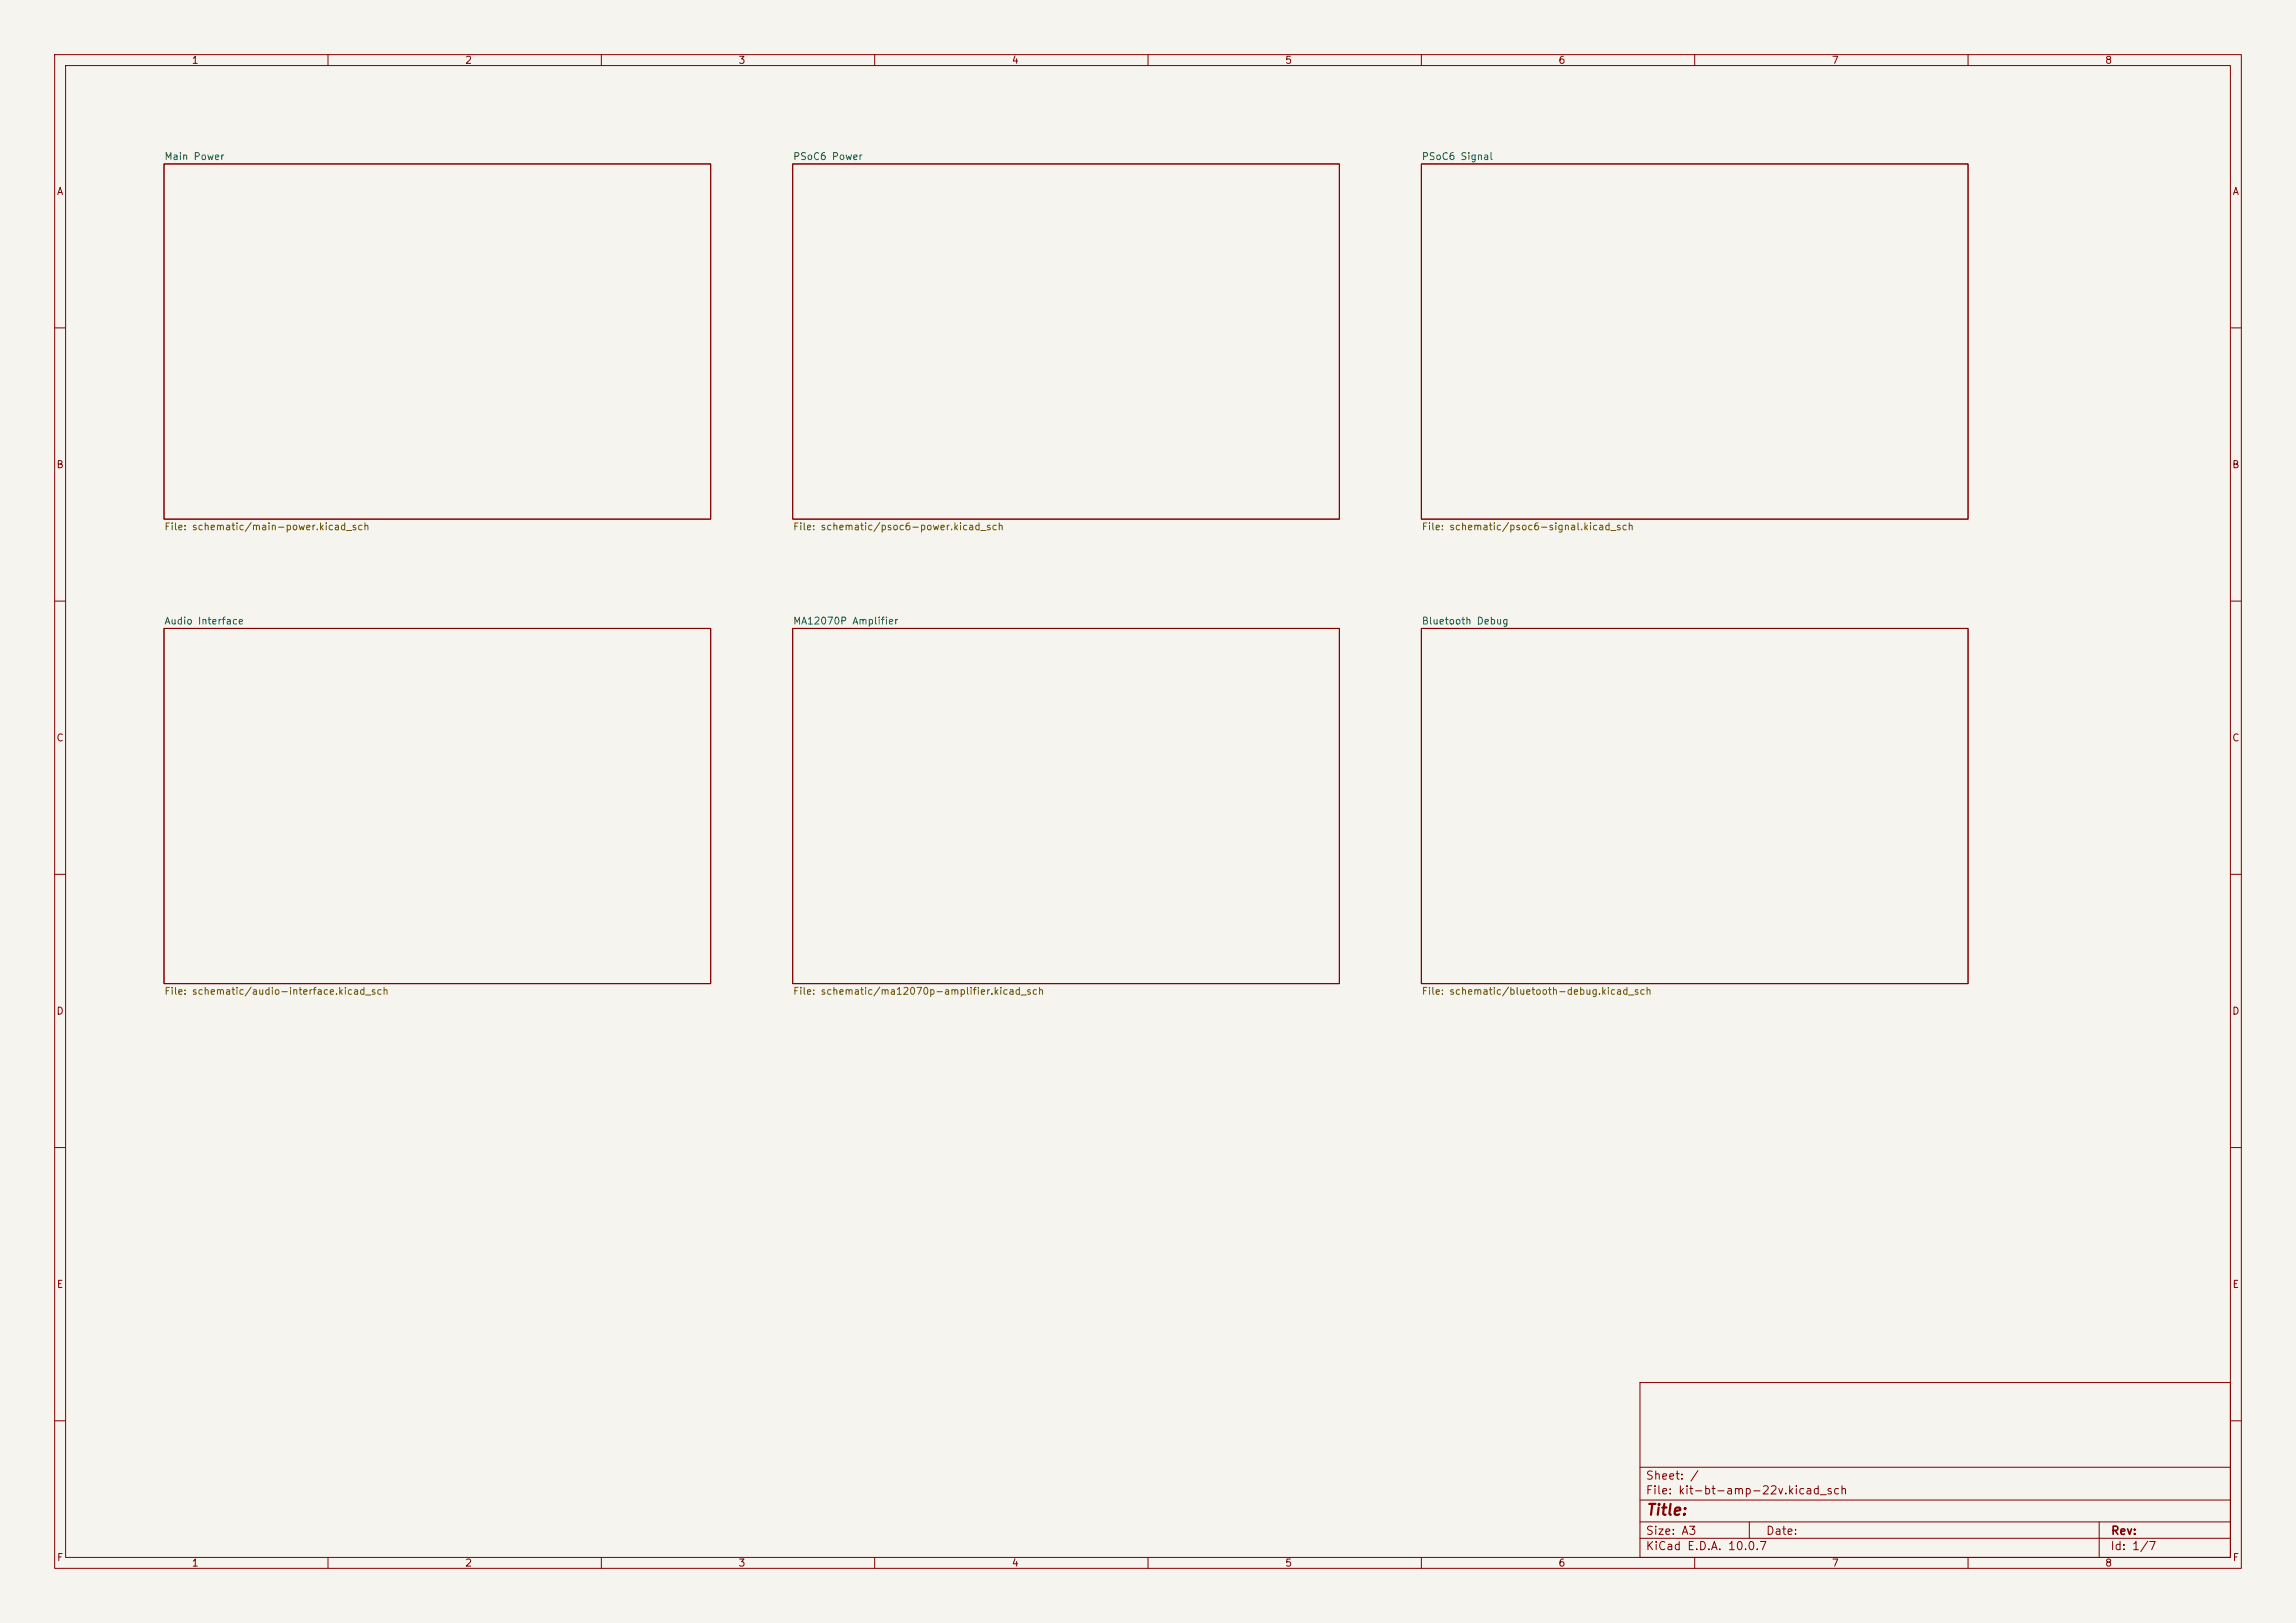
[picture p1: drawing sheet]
<svg xmlns="http://www.w3.org/2000/svg" width="420mm" height="297mm" viewBox="0 0 420 297" stroke-linecap="round" stroke-linejoin="round" font-family="sans-serif">
<defs><g id="words">
<text font-size="2" fill="#840000" x="301" y="277.8">Title:</text>
<g font-size="1.5" fill="#840000">
<text x="300.9" y="273.8">File: kit-bt-amp-22v.kicad_sch</text>
<text x="300.9" y="271.1">Sheet: /</text>
<text x="300.9" y="281.2">Size: A3</text>
<text x="322.9" y="281.2">Date:</text>
<text x="386" y="281.2">Rev:</text>
<text x="300.9" y="284">KiCad E.D.A. 10.0.7</text>
<text x="385.9" y="284">Id: 1/7</text>
</g>
<g font-size="1.3" fill="#840000">
<text x="35" y="12">1</text>
<text x="85" y="12">2</text>
<text x="135" y="12">3</text>
<text x="185" y="12">4</text>
<text x="235" y="12">5</text>
<text x="285" y="12">6</text>
<text x="335" y="12">7</text>
<text x="385" y="12">8</text>
<text x="10.3" y="36">A</text>
<text x="408.3" y="36">A</text>
<text x="10.2" y="86">B</text>
<text x="408.2" y="86">B</text>
<text x="10.2" y="136">C</text>
<text x="408.2" y="136">C</text>
<text x="10.2" y="186">D</text>
<text x="408.2" y="186">D</text>
<text x="10.3" y="236">E</text>
<text x="408.3" y="236">E</text>
<text x="10.3" y="286">F</text>
<text x="35" y="287">1</text>
<text x="85" y="287">2</text>
<text x="135" y="287">3</text>
<text x="185" y="287">4</text>
<text x="235" y="287">5</text>
<text x="285" y="287">6</text>
<text x="335" y="287">7</text>
<text x="385" y="287">8</text>
<text x="408.3" y="286">F</text>
</g>
<g font-size="1.3" fill="#006464">
<text x="30" y="29.6">Main Power</text>
<text x="145" y="29.6">PSoC6 Power</text>
<text x="260" y="29.6">PSoC6 Signal</text>
<text x="30" y="114.6">Audio Interface</text>
<text x="145" y="114.6">MA12070P Amplifier</text>
<text x="260" y="114.6">Bluetooth Debug</text>
</g>
<g font-size="1.3" fill="#725600">
<text x="30" y="97.3">File: schematic/main-power.kicad_sch</text>
<text x="145" y="97.3">File: schematic/psoc6-power.kicad_sch</text>
<text x="260" y="97.3">File: schematic/psoc6-signal.kicad_sch</text>
<text x="30" y="182.3">File: schematic/audio-interface.kicad_sch</text>
<text x="145" y="182.3">File: schematic/ma12070p-amplifier.kicad_sch</text>
<text x="260" y="182.3">File: schematic/bluetooth-debug.kicad_sch</text>
</g>
</g></defs>
<path d="M0 0h420v297h-420z" fill="#f5f4ef" stroke="#f5f4ef" stroke-width=".18"/>
<g fill="none" stroke="#840000" stroke-width=".18">
<path d="M10 10h400v277h-400zM12 12h396v273h-396zM60 10v2M110 10v2M160 10v2M210 10v2M260 10v2M310 10v2M360 10v2M30 30h100v65h-100zM145 30h100v65h-100zM260 30h100v65h-100z"/>
<path d="M10 60h2M408 60h2M10 110h2M30 115h100v65h-100zM145 115h100v65h-100zM260 115h100v65h-100zM408 110h2M10 160h2M408 160h2M10 210h2M408 210h2M300 253h108v32h-108z"/>
<path d="M10 260h2M300 278.5h108M300 274.5h108M300 268.5h108M320 278.5v3M384 278.5v6.5M408 260h2M60 285v2M110 285v2M160 285v2M210 285v2M260 285v2"/>
<path d="M300 281.5h108M310 285v2M360 285v2"/>
</g>
<use href="#words"/>
</svg>
